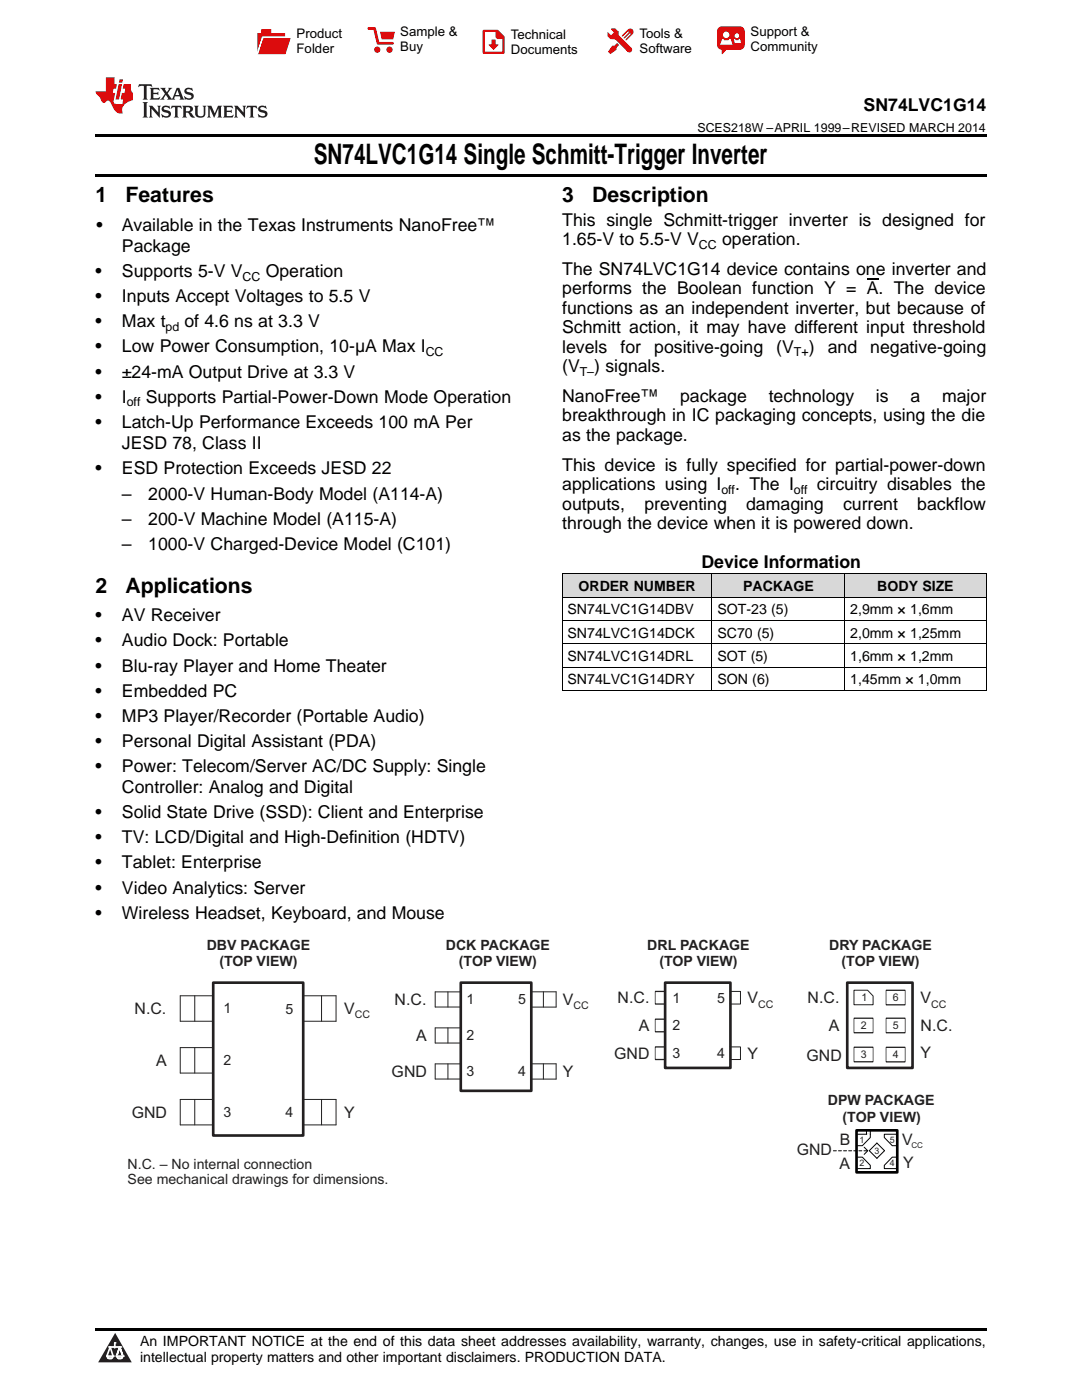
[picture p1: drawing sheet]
<svg xmlns="http://www.w3.org/2000/svg" width="216mm" height="279mm" viewBox="0 0 216 279" stroke-linecap="round" stroke-linejoin="round" font-family="sans-serif">
<defs><g id="words">
<text font-size="5.6" x="62.6" y="32.8">SN74LVC1G14 Single Schmitt-Trigger Inverter</text>
<g font-size="4.2">
<text x="19" y="40.4">1</text>
<text x="25" y="40.4">Features</text>
<text x="112.2" y="40.4">3</text>
<text x="118.2" y="40.4">Description</text>
<text x="19" y="118.3">2</text>
<text x="25" y="118.3">Applications</text>
</g>
<g font-size="3.5">
<text x="172.3" y="22.2">SN74LVC1G14</text>
<text x="19.2" y="46.1">•</text>
<text x="24.3" y="46.1">Available in the Texas Instruments NanoFree™</text>
<text x="112.2" y="45">This single Schmitt-trigger inverter is designed for</text>
<text x="24.3" y="50.3">Package</text>
<text x="112.2" y="48.9">1.65-V to 5.5-V V</text>
<text x="144.1" y="48.9">operation.</text>
<text x="19" y="55.3">•</text>
<text x="24.3" y="55.3">Supports 5-V V</text>
<text x="53" y="55.3">Operation</text>
<text x="112.2" y="54.9">The SN74LVC1G14 device contains one inverter and</text>
<text x="112.2" y="58.7">performs the Boolean function Y = A. The device</text>
<text x="19" y="60.3">•</text>
<text x="19" y="65.3">•</text>
<text x="24.3" y="60.3">Inputs Accept Voltages to 5.5 V</text>
<text x="24.3" y="65.3">Max t</text>
<text x="36.8" y="65.3">of 4.6 ns at 3.3 V</text>
<text x="112.2" y="62.6">functions as an independent inverter, but because of</text>
<text x="19" y="70.3">•</text>
<text x="24.3" y="70.3">Low Power Consumption, 10-μA Max I</text>
<text x="112.2" y="66.5">Schmitt action, it may have different input threshold</text>
<text x="112.2" y="70.4">levels</text>
<text x="123.8" y="70.4">for</text>
<text x="130.5" y="70.4">positive-going</text>
<text x="154.9" y="70.4">(V</text>
<text x="161.4" y="70.4">)</text>
<text x="165.2" y="70.4">and</text>
<text x="173.7" y="70.4">negative-going</text>
<text x="19" y="75.4">•</text>
<text x="24.3" y="75.4">±24-mA Output Drive at 3.3 V</text>
<text x="112.2" y="74.3">(V</text>
<text x="118.6" y="74.3">) signals.</text>
<text x="19" y="80.4">•</text>
<text x="24.3" y="80.4">I</text>
<text x="29.1" y="80.4">Supports Partial-Power-Down Mode Operation</text>
<text x="112.2" y="80.2">NanoFree™</text>
<text x="135.7" y="80.2">package</text>
<text x="153.4" y="80.2">technology</text>
<text x="174.8" y="80.2">is</text>
<text x="181.7" y="80.2">a</text>
<text x="188" y="80.2">major</text>
<text x="19" y="85.4">•</text>
<text x="24.3" y="85.4">Latch-Up Performance Exceeds 100 mA Per</text>
<text x="24.3" y="89.6">JESD 78, Class II</text>
<text x="112.2" y="84.1">breakthrough in IC packaging concepts, using the die</text>
<text x="112.2" y="88">as the package.</text>
<text x="19" y="94.6">•</text>
<text x="24.3" y="94.6">ESD Protection Exceeds JESD 22</text>
<text x="112.2" y="93.9">This device is fully specified for partial-power-down</text>
<text x="24.3" y="99.7">–</text>
<text x="29.6" y="99.7">2000-V Human-Body Model (A114-A)</text>
<text x="112.2" y="97.8">applications using I</text>
<text x="112.2" y="101.7">outputs,</text>
<text x="128.6" y="101.7">preventing</text>
<text x="146.7" y="97.8">. The I</text>
<text x="148.9" y="101.7">damaging</text>
<text x="163" y="97.8">circuitry disables the</text>
<text x="168.2" y="101.7">current</text>
<text x="183" y="101.7">backflow</text>
<text x="24.3" y="104.8">–</text>
<text x="29.6" y="104.8">200-V Machine Model (A115-A)</text>
<text x="112.2" y="105.6">through the device when it is powered down.</text>
<text x="24.3" y="109.9">–</text>
<text x="29.6" y="109.9">1000-V Charged-Device Model (C101)</text>
<text x="140" y="113.3">Device Information</text>
<text x="19" y="124">•</text>
<text x="24.3" y="124">AV Receiver</text>
<text x="19" y="129">•</text>
<text x="24.3" y="129">Audio Dock: Portable</text>
<text x="19" y="134">•</text>
<text x="24.3" y="134">Blu-ray Player and Home Theater</text>
<text x="19" y="139">•</text>
<text x="24.3" y="139">Embedded PC</text>
<text x="19" y="144">•</text>
<text x="19" y="149">•</text>
<text x="24.3" y="144">MP3 Player/Recorder (Portable Audio)</text>
<text x="24.3" y="149">Personal Digital Assistant (PDA)</text>
<text x="19" y="154.1">•</text>
<text x="24.3" y="154.1">Power: Telecom/Server AC/DC Supply: Single</text>
<text x="24.3" y="158.3">Controller: Analog and Digital</text>
<text x="19" y="163.3">•</text>
<text x="24.3" y="163.3">Solid State Drive (SSD): Client and Enterprise</text>
<text x="19" y="168.3">•</text>
<text x="19" y="173.3">•</text>
<text x="24.3" y="168.3">TV: LCD/Digital and High-Definition (HDTV)</text>
<text x="24.3" y="173.3">Tablet: Enterprise</text>
<text x="19" y="178.3">•</text>
<text x="24.3" y="178.3">Video Analytics: Server</text>
<text x="19" y="183.3">•</text>
<text x="24.3" y="183.3">Wireless Headset, Keyboard, and Mouse</text>
</g>
<g font-size="3.2" fill="#231f20">
<text x="26.9" y="202.4">N.C.</text>
<text x="68.7" y="202.4">V</text>
<text x="78.7" y="200.6">N.C.</text>
<text x="112.3" y="200.6">V</text>
<text x="123.2" y="200.2">N.C.</text>
<text x="149.1" y="200.2">V</text>
<text x="161.2" y="200.2">N.C.</text>
<text x="183.7" y="200.2">V</text>
<text x="83.1" y="207.8">A</text>
<text x="127.5" y="205.8">A</text>
<text x="165.4" y="205.8">A</text>
<text x="183.7" y="205.8">N.C.</text>
<text x="31.2" y="212.8">A</text>
<text x="78.2" y="215">GND</text>
<text x="112.3" y="215">Y</text>
<text x="122.6" y="211.3">GND</text>
<text x="149.1" y="211.3">Y</text>
<text x="160.9" y="211.8">GND</text>
<text x="183.7" y="211.2">Y</text>
<text x="26.3" y="223.1">GND</text>
<text x="68.7" y="223.1">Y</text>
</g>
<g font-size="3.2" fill="#241f21">
<text x="159" y="230.5">GND</text>
<text x="167.5" y="233.3">A</text>
<text x="167.6" y="228.6">B</text>
<text x="180" y="228.6">V</text>
<text x="180.2" y="233.2">Y</text>
</g>
<g font-size="2.8">
<text x="115.4" y="118">ORDER NUMBER</text>
<text x="148.3" y="118">PACKAGE</text>
<text x="175" y="118">BODY SIZE</text>
<text x="113.2" y="122.6">SN74LVC1G14DBV</text>
<text x="143.2" y="122.6">SOT-23 (5)</text>
<text x="169.7" y="122.6">2,9mm × 1,6mm</text>
<text x="113.2" y="127.3">SN74LVC1G14DCK</text>
<text x="113.2" y="131.9">SN74LVC1G14DRL</text>
<text x="143.2" y="127.3">SC70 (5)</text>
<text x="143.2" y="131.9">SOT (5)</text>
<text x="169.7" y="127.3">2,0mm × 1,25mm</text>
<text x="169.7" y="131.9">1,6mm × 1,2mm</text>
<text x="113.2" y="136.6">SN74LVC1G14DRY</text>
<text x="143.2" y="136.6">SON (6)</text>
<text x="169.7" y="136.6">1,45mm × 1,0mm</text>
<text x="27.9" y="268.6">An IMPORTANT NOTICE at the end of this data sheet addresses availability, warranty, changes, use in safety-critical applications,</text>
<text x="27.9" y="271.8">intellectual property matters and other important disclaimers. PRODUCTION DATA.</text>
</g>
<g font-size="2.8" fill="#231f20">
<text x="41.3" y="189.6">DBV PACKAGE</text>
<text x="89" y="189.6">DCK PACKAGE</text>
<text x="129.2" y="189.6">DRL PACKAGE</text>
<text x="165.5" y="189.6">DRY PACKAGE</text>
<text x="43.8" y="192.8">(TOP VIEW)</text>
<text x="91.6" y="192.8">(TOP VIEW)</text>
<text x="131.6" y="192.8">(TOP VIEW)</text>
<text x="167.9" y="192.8">(TOP VIEW)</text>
<text x="44.6" y="202.3">1</text>
<text x="57" y="202.4">5</text>
<text x="93.1" y="200.5">1</text>
<text x="103.4" y="200.4">5</text>
<text x="134.2" y="200.1">1</text>
<text x="143.1" y="200.1">5</text>
<text x="93.1" y="207.6">2</text>
<text x="134.2" y="205.6">2</text>
<text x="44.6" y="212.6">2</text>
<text x="93.1" y="214.8">3</text>
<text x="103.4" y="214.8">4</text>
<text x="134.2" y="211.2">3</text>
<text x="143.1" y="211.2">4</text>
<text x="44.6" y="222.9">3</text>
<text x="57" y="222.9">4</text>
<text x="25.5" y="233.2">N.C. – No internal connection</text>
<text x="25.5" y="236.4">See mechanical drawings for dimensions.</text>
</g>
<g font-size="2.8" fill="#241f21">
<text x="165.2" y="220.4">DPW PACKAGE</text>
<text x="168.1" y="223.8">(TOP VIEW)</text>
</g>
<g font-size="2.6">
<text x="59.2" y="7.6">Product</text>
<text x="59.2" y="10.6">Folder</text>
<text x="79.9" y="7.3">Sample &amp;</text>
<text x="79.9" y="10.2">Buy</text>
<text x="101.9" y="7.8">Technical</text>
<text x="101.9" y="10.8">Documents</text>
<text x="127.6" y="7.6">Tools &amp;</text>
<text x="127.6" y="10.6">Software</text>
<text x="149.8" y="7.2">Support &amp;</text>
<text x="149.8" y="10.2">Community</text>
</g>
<g font-size="2.5">
<text x="139.2" y="26.3">SCES218W –APRIL 1999–REVISED MARCH 2014</text>
<text x="139.5" y="49.6">CC</text>
<text x="48.4" y="56">CC</text>
<text x="33" y="66">pd</text>
<text x="84.9" y="71">CC</text>
<text x="158.4" y="71.1">T+</text>
<text x="115.7" y="75">T–</text>
<text x="25.3" y="81.1">off</text>
<text x="143.9" y="98.5">off</text>
<text x="158.4" y="98.5">off</text>
</g>
<g font-size="2.1" fill="#231f20">
<text x="70.8" y="203.2">CC</text>
<text x="114.5" y="201.4">CC</text>
<text x="151.3" y="201.1">CC</text>
<text x="171.9" y="199.8">1</text>
<text x="178.2" y="199.8">6</text>
<text x="185.8" y="201.1">CC</text>
<text x="171.8" y="205.4">2</text>
<text x="178.2" y="205.4">5</text>
<text x="171.8" y="211.2">3</text>
<text x="178.2" y="211.2">4</text>
</g>
<g font-size="1.8" fill="#241f21">
<text x="171.5" y="228.1">1</text>
<text x="171.5" y="232.8">2</text>
<text x="174.5" y="230.2">3</text>
<text x="177.6" y="228.1">5</text>
<text x="177.6" y="232.7">4</text>
</g>
<text font-size="1.6" fill="#241f21" x="181.9" y="229.2">CC</text>
</g></defs>
<g fill="#d8d8d8">
<path d="M112.2 114.6h29.9v4.6h-29.9z"/>
<path d="M142.1 114.6h26.5v4.6h-26.5z"/>
<path d="M168.6 114.6h28.2v4.6h-28.2z"/>
</g>
<path d="M23 266l3.3 5.9h-6.7z" fill="#231f20"/>
<path d="M21.3 270.6h1.3l-.4 .5h-.3a.54 .54 0 0 1-.6-.5z" fill-rule="evenodd" fill="#fff"/>
<path d="M21.3 270.6h1.3l-.4 .5h-.3a.54 .54 0 0 1-.6-.5z" fill="none" stroke="#231f20" stroke-width=".33"/>
<path d="M21.3 270.6l1.3 .1-.4 .4h-.5z" fill="none" stroke="#fff" stroke-width=".33"/>
<path d="M22.9 268.9h.1" fill="none" stroke="#fff" stroke-width=".33"/>
<path d="M22.9 268v.9z" fill="#fff"/>
<path d="M22.9 268v.9z" fill="none" stroke="#fff" stroke-width=".33"/>
<circle cx="22.9" cy="268" r=".17" fill="#fff"/>
<path d="M21.8 268.8h.1" fill="none" stroke="#fff" stroke-width=".33"/>
<path d="M21.8 268.8h2.3z" fill="#fff"/>
<path d="M21.8 268.8h2.3z" fill="none" stroke="#fff" stroke-width=".33"/>
<circle cx="24.1" cy="268.8" r=".17" fill="#fff"/>
<path d="M23.2 270.6h.1" fill="none" stroke="#fff" stroke-width=".33"/>
<path d="M23.9 268.8l-.7 1.8z" fill="#fff"/>
<path d="M23.9 268.8l-.7 1.8z" fill="none" stroke="#fff" stroke-width=".33"/>
<path d="M23.9 268.8l.7 1.8z" fill="#fff"/>
<path d="M23.9 268.8l.7 1.8z" fill="none" stroke="#fff" stroke-width=".33"/>
<path d="M24.5 270.6h.1" fill="none" stroke="#fff" stroke-width=".33"/>
<circle cx="21.3" cy="270.6" r=".17" fill="#fff"/>
<path d="M22 268.8l-.7 1.8z" fill="#fff"/>
<path d="M22 268.8l-.7 1.8z" fill="none" stroke="#fff" stroke-width=".33"/>
<path d="M22 268.8l.6 1.8z" fill="#fff"/>
<path d="M22 268.8l.6 1.8z" fill="none" stroke="#fff" stroke-width=".33"/>
<circle cx="22.6" cy="270.6" r=".17" fill="#fff"/>
<path d="M23.3 270.6h1.3a.64 .64 0 0 1-.7 .5 .64 .64 0 0 1-.6-.5z" fill-rule="evenodd" fill="#fff"/>
<path d="M23.3 270.6h1.3a.64 .64 0 0 1-.7 .5 .64 .64 0 0 1-.6-.5z" fill="none" stroke="#231f20" stroke-width=".33"/>
<path d="M23.3 270.6h1.3l-.5 .5h-.5z" fill="none" stroke="#fff" stroke-width=".33"/>
<path d="M23.2 270.6h.1" fill="none" stroke="#fff" stroke-width=".33"/>
<circle cx="24.6" cy="270.6" r=".17" fill="#fff"/>
<path d="M19 34.8h177.8v.5h-177.8zM19 26.8h177.8v.6h-177.8zM112.2 137.8l.1 .1zM168.5 137.8l.1 .1zM196.7 137.8l.1 .1zM19 265.1h177.8v.5h-177.8z" fill="#000"/>
<path d="M42.5 196.1h18v30.5h-18zM91.9 196.1h14.1v21.6h-14.1zM132.7 196.1h13v17h-13zM169.1 196.1h13v17h-13z" fill="none" stroke="#231f20" stroke-width=".53"/>
<g fill="none" stroke="#231f20" stroke-width=".2">
<path d="M36 198.7h6.5v5.1h-6.5zM38.9 198.7v5.1M60.5 198.7h6.6v5.1h-6.6zM64.2 198.7v5.1M86.8 198h5.1v3h-5.1zM89.4 198v3M106 197.9h5v3.1h-5M108.4 197.9v3.1M132.7 197.9h-2v2.5h2M145.7 197.9h2.1v2.5h-2.1M170.4 197.6h2.7l1.1 1.2v1.7h-3.8zM176.8 197.6h3.8v2.9h-3.8z"/>
<path d="M36 209.1h6.5v5.1h-6.5zM36 219.4h6.5v5.1h-6.5zM38.9 209.1v5.1M38.9 219.4v5.1M60.5 219.4h6.6v5.1h-6.6zM64.2 219.4v5.1M86.8 212.3h5.1v3h-5.1zM86.8 205.1h5.1v3.1h-5.1zM89.4 205.1v3.1M89.4 212.3v3M106 212.3h5v3.1h-5M108.4 212.3v3.1"/>
<path d="M132.7 203.4h-2v2.5h2M132.7 208.9h-2v2.5h2M145.7 208.9h2.1v2.5h-2.1M170.4 203.2h3.8v2.9h-3.8zM170.4 209h3.8v2.9h-3.8zM176.8 209h3.8v2.9h-3.8zM176.8 203.2h3.8v2.9h-3.8z"/>
</g>
<path d="M170.9 225.6h8.1v8.4h-8.1z" fill="none" stroke="#000" stroke-width=".53"/>
<g fill="none" stroke="#000" stroke-width=".2">
<path d="M112.2 119.2h84.6M112.2 114.5h84.6M112.2 114.5v23.4M142 114.5v23.4M168.5 114.5v23.4M196.8 114.5v23.4M112.2 137.8h84.6M112.2 133.2h84.6M112.2 128.5h84.6M112.2 123.8h84.6M171.1 226.4h2.6v.6l-1.6 1.6h-1M171.1 230.9h1l1.6 1.7v.6h-2.6"/>
<path d="M172.4 228.9l.8 .8-.8 .7M172.9 225.6v.8M173.7 225.6v.8M175 228.1l1.5 1.5-1.5 1.6-1.5-1.6zM179 226.4h-2.5v.6l1.5 1.6h1M179 230.9h-1l-1.5 1.7v.6h2.5"/>
</g>
<path d="M166.3 229.7h6.9" fill="none" stroke="#000" stroke-width=".2" stroke-dasharray=".6 .4"/>
<path d="M173 226.4h.5" fill="none" stroke="#fff" stroke-width=".35"/>
<path d="M27.7 16.8l-.1 .6 .6-.3 .5 .1v.1v2.2l-.2 .4h1l-.2-.4v-2.2v-.1l.5-.1 .6 .3-.2-.6zM29.9 17.5l.2 .4v1.6l-.2 .4h1.9l.1-.6a1.09 1.09 0 0 1-1.3 .1v-.6h.6l.4 .2v-.7l-.2 .2h-.8v-.5l.2-.2a1.01 1.01 0 0 1 1 .3l-.1-.6zM32 17.5l.9 1.2-1 1.2h.9l-.2-.2 .5-.8 .5 .8-.3 .2h1.7l-.2-.2 .1-.5h1l.1 .5-.2 .2h1l-.3-.4-.7-2h-.5l-1 2.2-.8-1.1 .9-1.1h-.9l.2 .2-.4 .7-.4-.6 .2-.3zM35.4 17.9l.4 1.1h-.8zM37 17.7a.66 .66 0 0 0-.2 .7 .66 .66 0 0 0 .6 .5l.7 .1 .1 .3a.8 .8 0 0 1-.7 .3 .8 .8 0 0 1-.7-.5l.1 .8 .2-.1a.94 .94 0 0 0 1.1 0 .94 .94 0 0 0 .4-.9 1.48 1.48 0 0 0-1.3-.6v-.4a1.1 1.1 0 0 1 1.2 .2l-.2-.6-.2 .1-.5-.1zM28.5 20.4l.2 .4v2.3l-.2 .4h1l-.2-.4v-2.3l.2-.4zM29.7 21.1l.2 .4v1.6l-.2 .4h.8l-.3-.4 .1-1.4 1.6 1.8v-2l.2-.4h-.7l.2 .2v1.1l-1.2-1.3zM32.5 21.2a.66 .66 0 0 0-.2 .8 .66 .66 0 0 0 .6 .4l.6 .2 .2 .2a.8 .8 0 0 1-.8 .4 .8 .8 0 0 1-.7-.5l.2 .8 .2-.2a.94 .94 0 0 0 1 .1 .94 .94 0 0 0 .5-.9 1.47 1.47 0 0 0-1.3-.6l-.1-.4a1.1 1.1 0 0 1 1.3 .2l-.2-.6-.2 .1-.5-.1zM34.3 21.1l-.2 .6a.64 .64 0 0 1 .8-.3v1.7l-.2 .4h1l-.3-.4 .1-1.7a.66 .66 0 0 1 .8 .3l-.2-.6zM36.3 21.1l.3 .4v1.6l-.3 .4h1l-.2-.3v-.7h.5l.1 .2a.8 .8 0 0 0 1.2 .6l-1-.9a.62 .62 0 0 0 .6-.6 .62 .62 0 0 0-.6-.7zM37.1 21.4h.1a.48 .48 0 0 1 .6 .1 .48 .48 0 0 1 .1 .5l-.2 .2h-.6zM38.7 21.1l.2 .2a2.29 2.29 0 0 0 .4 2 1.05 1.05 0 0 0 1.7-.7v-1.3l.2-.2h-.8l.2 .4v1.1a.61 .61 0 0 1-.6 .6 .61 .61 0 0 1-.6-.6v-1.1l.3-.4zM41.3 21.1l.3 .4v1.6l-.3 .4h.8l-.2-.4v-1.5l.8 1.9 .9-1.9v1.5l-.2 .4h.9l-.2-.4v-1.6l.2-.4h-.8l-.7 1.5-.6-1.5zM44.5 21.1l.2 .4v1.6l-.2 .4h1.9l.2-.6a1.1 1.1 0 0 1-1.4 .1v-.6h.6l.4 .1v-.6l-.2 .2h-.8v-.6l.2-.1a1.02 1.02 0 0 1 1.1 .3l-.2-.6zM46.7 21.1l.2 .4v1.6l-.2 .4h.8l-.3-.4 .1-1.4 1.6 1.8v-2l.2-.4h-.7l.2 .2v1.1l-1.2-1.3zM49.3 21.1l-.1 .6a.64 .64 0 0 1 .8-.3v1.7l-.3 .4h1l-.2-.4v-1.7a.66 .66 0 0 1 .8 .3l-.1-.6zM51.7 21.2a.66 .66 0 0 0-.2 .8 .66 .66 0 0 0 .7 .4l.6 .2 .1 .2a.8 .8 0 0 1-.7 .4 .8 .8 0 0 1-.7-.5l.1 .8 .2-.2a.94 .94 0 0 0 1.1 .1 .94 .94 0 0 0 .4-.9 1.48 1.48 0 0 0-1.2-.6l-.1-.4a1.1 1.1 0 0 1 1.2 .2l-.2-.6-.1 .1-.6-.1z" fill="#231f20"/>
<path d="M21.1 15.4v2.8h-2v.4l.9 1a.96 .96 0 0 0 1 .9 .59 .59 0 0 1 .5-.4 .59 .59 0 0 1 .5 .3l.4 .8a1.61 1.61 0 0 0 2.1 1.4 1.63 1.63 0 0 1 1.1-2.3l.9-.3v-1.5a1.6 1.6 0 0 1-.4-1.7h-1.4l-.2 .9h.5l-.2 .8h-.5l-.2 1v.3l.5 .1-.2 .9h-.7a.74 .74 0 0 1-1-.7l.3-1.6h-.5l.2-.8h.5l.1-.9h-.4v-1.4zM23.7 16.8l-.7 3.1h.8l.6-3.1zM23.8 15.8l-.1 .7h.7l.2-.7z" fill="#ee1d23"/>
<g fill="#d60000">
<path d="M52.1 5.8h2v.8h2.8v4.2h-5.5v-4.2h.7z" fill-rule="evenodd"/>
<path d="M52.4 7.5h5.6l-1 3.3h-5.6z" fill-rule="evenodd"/>
</g>
<path d="M52.4 7.4h5.7l-.1 .1h-5.5l-1.1 3.3z" fill-rule="evenodd" fill="#fff"/>
<path d="M52.4 7.4h5.7l-.1 .1h-5.5l-1.1 3.3z" fill="none" stroke="#fff" stroke-width=".2"/>
<path d="M73.6 5.7h1.1l.7 2.9h2.9" fill="none" stroke="#d60000" stroke-width=".55"/>
<g fill="#d60000">
<path d="M75.8 6.3h3l-.4 1.6h-2.2z" fill-rule="evenodd"/>
<circle cx="75.3" cy="9.9" r=".62"/>
<circle cx="77.7" cy="9.9" r=".62"/>
</g>
<path d="M96.5 6.2h2.7l1.3 1.2v3.1h-4z" fill="none" stroke="#d60000" stroke-width=".44"/>
<g fill="#d60000">
<path d="M98.1 7.9h.8v1h.5l-.9 1.1-1-1v-.1h.6z" fill-rule="evenodd"/>
<path d="M98.9 6.2h.3l1.3 1.2v.4h-1.3l-.3-.4z" fill-rule="evenodd"/>
<path d="M121.9 5.7h.8l.7 .6 .1 .7 2.5 2.5-.8 .8-2.3-2.3-1.1-.2-.6-.6v-.8l.7 .6 .5-.4v-.2l-.5-.5z" fill-rule="evenodd"/>
<path d="M122.2 9.1h.4l.5-.5 .4 .4-.5 .5v.4l-1.2 .9-.5-.5z" fill-rule="evenodd"/>
<path d="M125.3 5.9a.67 .67 0 0 1 .9 0 .67 .67 0 0 1 0 .9z" fill-rule="evenodd"/>
<path d="M125.3 5.9l.9 .9-1.2 1.2h-.2v-.2l1-.9v-.2h-.2l-.9 1h-.2v-.2l.9-1 .1-.2h-.3l-.9 1h-.2v-.2z" fill-rule="evenodd"/>
<circle cx="125.6" cy="9.9" r=".54"/>
</g>
<path d="M123.3 6.3v.7" fill="none" stroke="#d60000" stroke-width=".2"/>
<g fill="#d60000">
<path d="M143.4 5.5l.6-.2h3.6a.95 .95 0 0 1 1 .9v2.8a.95 .95 0 0 1-1 .9h-3.6a.95 .95 0 0 1-.9-.9v-2.8z" fill-rule="evenodd"/>
<path d="M144 9.9h.9l-.7 .9h-.2z" fill-rule="evenodd"/>
</g>
<g fill="#fff">
<path d="M146.6 8.6h1.3z"/>
<path d="M144.1 7.8h.3l.1 .2h.8l.2-.2h.3l.4 1.1h-2.5z" fill-rule="evenodd"/>
<path d="M146.4 7.8h.3l.1 .2h.5l.2-.2h.2l.2 .8h-1.3z" fill-rule="evenodd"/>
<circle cx="144.9" cy="6.9" r=".65"/>
<circle cx="147" cy="7.1" r=".48"/>
</g>
<path d="M173 55.6h2.3" fill="none" stroke="#000" stroke-width=".25"/>
<use href="#words"/>
</svg>
